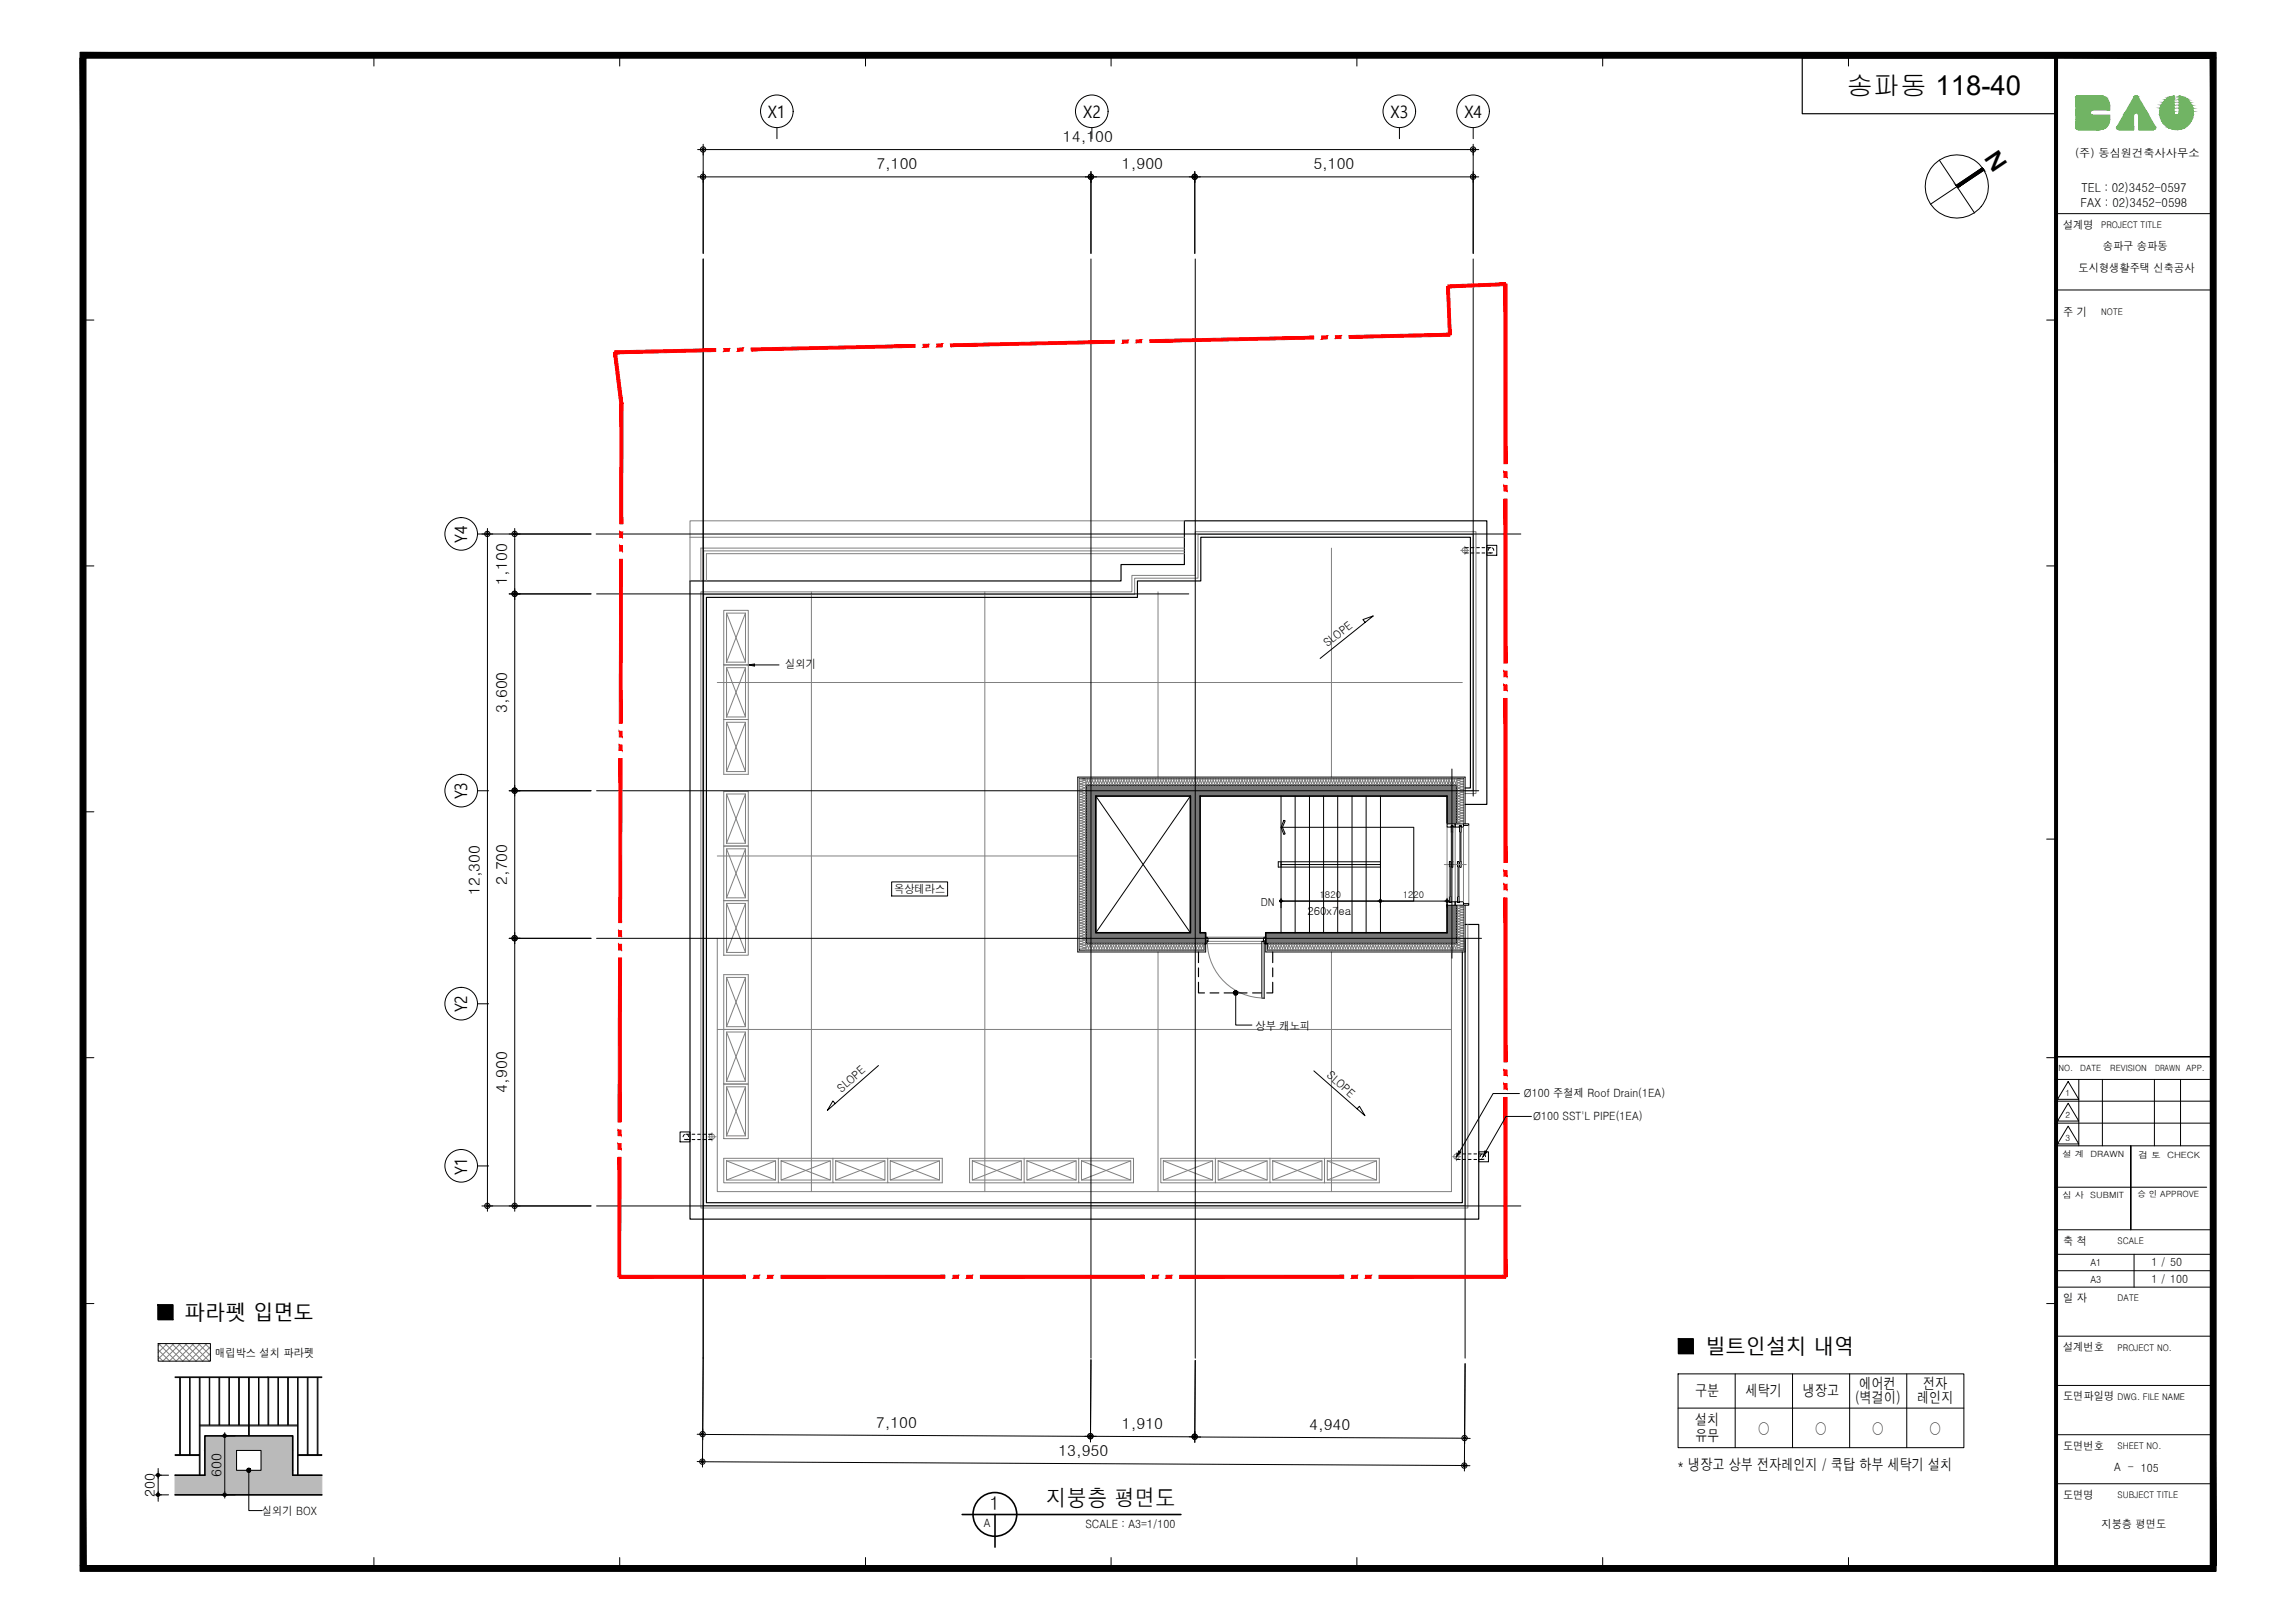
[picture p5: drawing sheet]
<svg xmlns="http://www.w3.org/2000/svg" width="420mm" height="297mm" viewBox="0 0 420 297" stroke-linecap="round" stroke-linejoin="round" font-family="sans-serif">
<defs><g id="words">
<text font-size="4.9" x="338" y="17.4">송파동 118-40</text>
<text font-size="4.4" x="363.1" y="28.9" transform="rotate(56 363.1 28.9)">N</text>
<text font-size="4.2" x="191.5" y="275.6">지붕층 평면도</text>
<g font-size="3.7">
<text x="33.9" y="241.6">파라펫 입면도</text>
<text x="312.2" y="247.8">빌트인설치 내역</text>
</g>
<text font-size="3.5" x="181.2" y="276.3">1</text>
<g font-size="3.1">
<text x="140.6" y="21.5">X1</text>
<text x="198.3" y="21.5">X2</text>
<text x="254.6" y="21.5">X3</text>
<text x="268.1" y="21.5">X4</text>
<text x="85.6" y="99.3" transform="rotate(-90 85.6 99.3)">Y4</text>
<text x="85.6" y="146.3" transform="rotate(-90 85.6 146.3)">Y3</text>
<text x="85.6" y="185.3" transform="rotate(-90 85.6 185.3)">Y2</text>
<text x="85.6" y="215" transform="rotate(-90 85.6 215)">Y1</text>
</g>
<g font-size="2.8">
<text x="194.6" y="26">14,100</text>
<text x="160.4" y="31">7,100</text>
<text x="205.4" y="31">1,900</text>
<text x="240.5" y="31">5,100</text>
<text x="92.8" y="107" transform="rotate(-90 92.8 107)">1,100</text>
<text x="92.8" y="130.5" transform="rotate(-90 92.8 130.5)">3,600</text>
<text x="92.8" y="162" transform="rotate(-90 92.8 162)">2,700</text>
<text x="87.8" y="163.8" transform="rotate(-90 87.8 163.8)">12,300</text>
<text x="92.8" y="200" transform="rotate(-90 92.8 200)">4,900</text>
<text x="310.3" y="255.5">구분</text>
<text x="319.6" y="255.5">세탁기</text>
<text x="330.1" y="255.4">냉장고</text>
<text x="339.6" y="256.7">(벽걸이)</text>
<text x="340.4" y="254.2">에어컨</text>
<text x="351" y="256.8">레인지</text>
<text x="352.1" y="254.2">전자</text>
<text x="160.4" y="261.3">7,100</text>
<text x="205.4" y="261.5">1,910</text>
<text x="239.7" y="261.7">4,940</text>
<text x="310.3" y="260.8">설치</text>
<text x="310.3" y="263.8">유무</text>
<text x="321.8" y="262.4">○</text>
<text x="332.3" y="262.4">○</text>
<text x="342.7" y="262.4">○</text>
<text x="353.2" y="262.4">○</text>
<text x="193.8" y="266.5">13,950</text>
<text x="307" y="269.1">* 냉장고 상부 전자레인지 / 쿡탑 하부 세탁기 설치</text>
</g>
<g font-size="2.5">
<text x="28.4" y="274" transform="rotate(-90 28.4 274)">200</text>
<text x="40.6" y="270.4" transform="rotate(-90 40.6 270.4)">600</text>
</g>
<g font-size="2.2">
<text x="381" y="35.1">TEL : 02)3452-0597</text>
<text x="380.9" y="37.9">FAX : 02)3452-0598</text>
</g>
<g font-size="2.1">
<text x="379.9" y="28.6">(주) 동심원건축사사무소</text>
<text x="377.7" y="41.9">설계명</text>
<text x="385" y="45.8">송파구 송파동</text>
<text x="380.5" y="49.9">도시형생활주택 신축공사</text>
<text x="377.7" y="57.9">주 기</text>
<text x="243" y="118.4" transform="rotate(-38 243 118.4)">SLOPE</text>
<text x="143.8" y="122.2">실외기</text>
<text x="163.7" y="163.5">옥상테라스</text>
<text x="229.9" y="188.5">상부 캐노피</text>
<text x="242.8" y="197" transform="rotate(41 242.8 197)">SLOPE</text>
<text x="154.1" y="200" transform="rotate(-41 154.1 200)">SLOPE</text>
<text x="279" y="200.7">Ø100 주철제 Roof Drain(1EA)</text>
<text x="280.7" y="205">Ø100 SST'L PIPE(1EA)</text>
<text x="377.7" y="227.8">축 척</text>
<text x="393.9" y="231.8">1 / 50</text>
<text x="377.7" y="238.3">일 자</text>
<text x="393.9" y="234.8">1 / 100</text>
<text x="39.4" y="248.3">매립박스 설치 파라펫</text>
<text x="377.7" y="247.3">설계번호</text>
<text x="377.7" y="256.3">도면파일명</text>
<text x="377.7" y="265.3">도면번호</text>
<text x="387.1" y="269.3">A - 105</text>
<text x="377.7" y="274.3">도면명</text>
<text x="48" y="277.2">실외기 BOX</text>
<text x="180.1" y="279.4">A</text>
<text x="198.7" y="279.7">SCALE : A3=1/100</text>
<text x="384.7" y="279.6">지붕층 평면도</text>
</g>
<g font-size="2">
<text x="230.8" y="165.8">DN</text>
<text x="239.4" y="167.5">260x7ea</text>
</g>
<g font-size="1.8">
<text x="382.7" y="231.7">A1</text>
<text x="382.7" y="234.7">A3</text>
</g>
<g font-size="1.7">
<text x="384.7" y="41.7">PROJECT TITLE</text>
<text x="384.7" y="57.7">NOTE</text>
<text x="241.6" y="164.4">1820</text>
<text x="256.8" y="164.4">1220</text>
<text x="387.7" y="227.7">SCALE</text>
<text x="387.7" y="238.2">DATE</text>
<text x="387.7" y="247.2">PROJECT NO.</text>
<text x="387.7" y="256.1">DWG. FILE NAME</text>
<text x="387.7" y="265.2">SHEET NO.</text>
<text x="387.7" y="274.2">SUBJECT TITLE</text>
</g>
<g font-size="1.6">
<text x="376.9" y="196">NO.</text>
<text x="380.8" y="196">DATE</text>
<text x="386.3" y="196">REVISION</text>
<text x="394.5" y="196">DRAWN APP.</text>
<text x="378.2" y="200.6">1</text>
<text x="378.2" y="204.7">2</text>
<text x="378.2" y="208.8">3</text>
<text x="377.6" y="211.8">설 계</text>
<text x="382.7" y="211.8">DRAWN</text>
<text x="391.5" y="211.9">검 토</text>
<text x="396.8" y="211.9">CHECK</text>
<text x="377.6" y="219.2">심 사</text>
<text x="382.7" y="219.2">SUBMIT</text>
<text x="391.3" y="219.1">승 인 APPROVE</text>
</g>
</g></defs>
<!-- layer: 251 -->
<g fill="#767676" stroke="#767676" stroke-width=".18">
<path d="M198.8 143.7l67.9 2v-2zM198.8 143.7l67.9 2h-67.9z"/>
<path d="M264.9 145.7l1.8 5v-5zM264.9 145.7l1.8 5h-1.8z"/>
<path d="M217.9 145.7l1.8 25v-25zM217.9 145.7l1.8 25h-1.8z"/>
<path d="M198.8 145.7l1.8 25v-25zM198.8 145.7l1.8 25h-1.8z"/>
<path d="M198.8 170.7l21.9 2v-2zM198.8 170.7l21.9 2h-21.9z"/>
<path d="M264.9 165.8l1.8 4.9v-4.9zM264.9 165.8l1.8 4.9h-1.8z"/>
<path d="M231.7 170.7l35 2v-2zM231.7 170.7l35 2h-35z"/>
</g>
<!-- layer: CON -->
<path d="M200.6 145.7h17.3v25h-17.3zM264.9 150.7v-5h-45.2v25h1v2h-21.9v-29h67.9v7M264.9 165.8v4.9h-33.2v2h35v-6.9M32 270h5.5v-7.2h16.1v7.2h5.3M32 273.6h26.9" fill="none" stroke="#000" stroke-width=".3"/>
<!-- layer: 0 -->
<path d="M148.5 108.3v109.8M180.3 108.3v109.8M212 108.3v33.9M243.8 100.3v41.9M131.3 124.9h136.4M131.3 156.7h66M131.3 171.7v46.4h134.4v-43.9M212 174.2v43.9M243.8 174.2v43.9M131.3 188.4h134.4" fill="none" stroke="#808080" stroke-width=".18"/>
<path d="M267.9 150.8h1v.3h-1zM267.9 150.8v-8.3h-70.3v31.4h22.8v-1.2M268.2 150.8v-8.6h-70.9v32h23.4v-1.5M267.9 165.4h1v.3h-1zM267.9 165.7v8.2h-35.9v-1.2M268.2 165.7v8.5h-36.5v-1.5" fill="none" stroke="#000" stroke-width=".18"/>
<!-- layer: CRC -->
<path d="M265.1 143.5h.1M265.1 143.4h.1" fill="none" stroke="#000" stroke-width=".18"/>
<!-- layer: DIM -->
<g fill="none" stroke="#000" stroke-width=".18">
<path d="M127.7 32.4h92M127.7 27.4h143M128.7 26.4v20M199.7 31.4v15M217.7 32.4h2M218.7 31.4v15M219.7 32.4h51M269.7 26.4v20M88.2 97.7h20M89.2 96.7v125M94.2 96.7v13M93.2 108.7h15"/>
<path d="M94.2 109.7v36M94.2 107.7v2M93.2 144.7h15M94.2 143.7v78M235 150.1l.3 .1-.5 1.2 .5 1.2-.3 .1-.5-1.3zM93.2 171.7h15M88.2 220.7h20M128.7 248.5l-.1 19M199.7 248.9l-.1 14M218.8 249l-.1 14M28.4 270h2.5M28.4 273.6h2.5"/>
<path d="M29 268.8v6M40.6 273.6h2.5M40.6 262.8h2.5M41.1 262.2v12M45.6 269.1v7.4h2.4M127.6 262.5l92.2 .5M127.6 267.5l141.5 .8M128.6 266.5v2M128.7 261.5v2M199.6 261.9v2M217.7 263h2.1M218.7 262v2"/>
<path d="M219.8 263l49.4 .3M268.1 263.2l.1-13.6-.1 18.7M268.1 267.2v2M268.1 262.2v2"/>
<circle cx="128.7" cy="27.4" r=".23"/>
<circle cx="128.7" cy="32.3" r=".23"/>
<circle cx="128.7" cy="32.3" r=".49"/>
<circle cx="128.7" cy="27.4" r=".49"/>
<circle cx="199.7" cy="32.3" r=".49"/>
<circle cx="199.7" cy="32.3" r=".23"/>
<circle cx="218.7" cy="32.3" r=".49"/>
<circle cx="218.7" cy="32.3" r=".23"/>
<circle cx="269.7" cy="27.4" r=".49"/>
<circle cx="269.7" cy="32.3" r=".49"/>
<circle cx="269.7" cy="27.4" r=".23"/>
<circle cx="269.7" cy="32.3" r=".23"/>
<circle cx="89.2" cy="97.7" r=".49"/>
<circle cx="89.2" cy="97.7" r=".23"/>
<circle cx="94.2" cy="97.7" r=".49"/>
<circle cx="94.2" cy="97.7" r=".23"/>
<circle cx="94.2" cy="108.7" r=".23"/>
<circle cx="94.2" cy="108.7" r=".49"/>
<circle cx="94.2" cy="144.7" r=".23"/>
<circle cx="94.2" cy="144.7" r=".49"/>
<circle cx="94.2" cy="171.7" r=".23"/>
<circle cx="94.2" cy="171.7" r=".49"/>
<circle cx="89.2" cy="220.7" r=".23"/>
<circle cx="89.2" cy="220.7" r=".49"/>
<circle cx="94.2" cy="220.7" r=".23"/>
<circle cx="94.2" cy="220.7" r=".49"/>
<circle cx="28.9" cy="270" r=".15"/>
<circle cx="28.9" cy="270" r=".32"/>
<circle cx="28.9" cy="273.6" r=".15"/>
<circle cx="28.9" cy="273.6" r=".32"/>
<circle cx="41.1" cy="262.8" r=".15"/>
<circle cx="41.1" cy="262.8" r=".32"/>
<circle cx="41.1" cy="273.6" r=".15"/>
<circle cx="41.1" cy="273.6" r=".32"/>
<circle cx="128.6" cy="267.5" r=".23"/>
<circle cx="128.6" cy="267.5" r=".49"/>
<circle cx="128.6" cy="262.5" r=".23"/>
<circle cx="128.6" cy="262.5" r=".49"/>
<circle cx="199.6" cy="262.9" r=".49"/>
<circle cx="199.6" cy="262.9" r=".23"/>
<circle cx="218.7" cy="262.9" r=".49"/>
<circle cx="218.7" cy="262.9" r=".23"/>
<circle cx="268.1" cy="268.2" r=".49"/>
<circle cx="268.1" cy="268.2" r=".23"/>
<circle cx="268.1" cy="263.2" r=".49"/>
<circle cx="268.1" cy="263.2" r=".23"/>
</g>
<!-- layer: 0 -->
<g fill="none" stroke="#000" stroke-width=".18">
<path d="M355 29.3l6.5 9.7M362.9 30.7l-4.8 3.2M363.1 30.9l-9.7 6.5M363.2 31.1l-4.8 3.3M249.9 113.9l-.4-.5 1.9-.7-9.7 7.8M234.5 151.4h24.3M258.8 151.5v13.4h-24.2M234.8 164.9h.2M252.2 164.9h.3M253 164.9h.2M264.4 164.9h.3M160.8 195l-9.3 8.2 1-1.7 .4 .5"/>
<path d="M226.2 181.5v6.1h3M240.5 196l9.4 8.2-1-1.7-.4 .4M307.2 251.4h52.3v13.6h-52.3zM307.2 257.7h52.3M317.7 251.4v13.6M328.2 251.4v13.6M338.6 251.4v13.6M349.1 251.4v13.6"/>
<circle cx="358.2" cy="34.1" r="5.8"/>
<circle cx="234.5" cy="164.9" r=".11"/>
<circle cx="234.5" cy="164.9" r=".23"/>
<circle cx="234.5" cy="164.9" r=".19"/>
<circle cx="252.7" cy="164.9" r=".23"/>
<circle cx="252.7" cy="164.9" r=".11"/>
<circle cx="264.9" cy="164.9" r=".23"/>
<circle cx="264.9" cy="164.9" r=".11"/>
</g>
<!-- layer: STEP2 -->
<path d="M234.5 145.7v25M234.5 158.2h18.2M237.1 145.7v25M239.7 145.7v25M242.3 145.7v25M244.9 145.7v25M247.5 145.7v25M250.1 145.7v25M252.7 157.7h-18.7v1h18.7M252.7 145.7v25" fill="none" stroke="#000" stroke-width=".18"/>
<!-- layer: 0 -->
<path d="M268.2 147.2h4v-51.9h-55.4v8h-11.6v3h-78.9v116.8h144.4v-53.9h-2.5M268.2 144.2h1v-45.9h-49.4v8h-11.6v3h-78.9v110.8h138.4v-45.9" fill="none" stroke="#000" stroke-width=".21"/>
<!-- layer: A_FIN -->
<path d="M126.3 98.3h90.5M126.3 98.3v8M216.8 95.3h-90.5v3M216.8 101.3h-87.5v5M216.8 100.8h-88v5.5M216.8 100.3h-88.5v6M268.2 144.7h1.5v-46.9h-50.4v8h-11.6v3h-78.9v111.8h139.4v-48.4M268.2 145.2h2v-47.9h-51.4v8h-11.6v3h-78.9v112.8h140.4v-51.9" fill="none" stroke="#808080" stroke-width=".18"/>
<!-- layer: DOOR -->
<path d="M221 171.5h10.4M221 172.7a10.4 10.4 0 0 0 10.4 10M231 172.3h-10v.4h10" fill="none" stroke="#808080" stroke-width=".18"/>
<path d="M220.7 171.5h.3l.1 .3v.5l-.1-.1v.5h-.3zM231 172.3h.4v10.4h-.4zM231.3 172.3h.1M231.4 171.5h.3v1.2h-.3v-.5l-.1 .1z" fill="none" stroke="#000" stroke-width=".18"/>
<!-- layer:   -->
<path d="M163.2 161.4h10.3v2.6h-10.3z" fill="none" stroke="#000" stroke-width=".18"/>
<!-- layer: DO -->
<g fill="none" stroke="#808080" stroke-width=".18">
<path d="M264.4 158.2h4M264.9 151.4v13.6M265.3 158.7v5.4M265.6 158.7v5.4M265.7 152.3v5.4M266 152.3v5.4M266.4 151.4v13.6M266.8 158.7v5.4M267.1 158.7v5.4M267.2 152.3v5.4M267.5 152.3v5.4M267.9 151.4v13.6"/>
<path d="M268.9 151.1v14.3"/>
</g>
<g fill="none" stroke="#000" stroke-width=".18">
<path d="M264.9 150.8h1.5v.6h-.4v-.3h-.3v.3h-.8zM265.3 157.7h.3v1h-.3zM265.4 158.7v5.4M265.6 158.7v5.4M265.7 157.7h.3v1h-.3zM265.7 151.3h.3v1h-.3zM265.8 152.3v5.4M265.9 152.3v5.4M266.4 150.8h1.5v.6h-.4v-.3h-.3v.3h-.8zM266.8 157.7h.3v1h-.3zM266.9 158.7v5.4M267.1 158.7v5.4"/>
<path d="M267.2 157.7h.3v1h-.3zM267.2 151.3h.3v1h-.3zM267.3 152.3v5.4M267.4 152.3v5.4M264.9 165h.4v.2l1.1-.2v.7h-1.5zM265.3 164.1h.3v1h-.3zM266.4 165h.4v.2l1.1-.2v.7h-1.5zM266.8 164.1h.3v1h-.3z"/>
</g>
<!-- layer: COL -->
<g fill="none" stroke="#000" stroke-width=".3">
<path d="M264.9 165.8h.1M176.1 277.2h40.1M182.2 277.2v6"/>
<circle cx="182.1" cy="277.2" r="4"/>
</g>
<!-- layer: LEADER -->
<path d="M137 121.7l1.1-.2v.4zM267.1 210.6l.3 .2-.7 .9zM271.9 210.6l.3 .2-.7 .9z" fill="#000" stroke="#000" stroke-width=".18"/>
<path d="M138.1 121.7h4.5M278.2 200.1h-4.9l-6 10.6M280.4 204.3h-4.7l-3.7 6.4" fill="none" stroke="#000" stroke-width=".18"/>
<g fill="none" stroke="#808080" stroke-width=".18">
<path d="M268.2 100v1.5M267.4 100.7h1.5M129.6 208.1h1.5M130.3 207.3v1.5M265.9 211.7h1.5M266.7 211v1.5"/>
<circle cx="268.2" cy="100.7" r=".49"/>
<circle cx="130.3" cy="208" r=".49"/>
<circle cx="266.6" cy="211.7" r=".49"/>
</g>
<!-- layer: ST -->
<g fill="none" stroke="#000" stroke-width=".18">
<path d="M272.2 99.8h1.8v1.8h-1.8zM268.2 101.2h.6M268.2 100.2h.6M269.3 101.2h.5M269.3 100.2h.5M270.3 101.2h.5M270.3 100.2h.5M271.3 101.2h.5M271.3 100.2h.5M272.3 101.2h.7M272.3 100.2h.7M272.7 100.3l-.2 .4"/>
<path d="M272.7 101.2h.5M273.2 100.3l.3 .4M124.5 207.2h1.8v1.8h-1.8zM125.3 207.6l-.2 .5M125.6 208.6h.6M125.6 207.6h.6M125.8 207.6l.3 .5M125.8 208.5h-.5M126.7 208.6h.5M126.7 207.6h.5M127.7 208.6h.5M127.7 207.6h.5"/>
<path d="M128.7 208.6h.5M128.7 207.6h.5M129.7 208.6h.6M129.7 207.6h.6M266.7 212.2h.6M266.7 211.2h.6M267.8 212.2h.5M267.8 211.2h.5M268.8 212.2h.5M268.8 211.2h.5M269.8 212.2h.5M269.8 211.2h.5"/>
<path d="M270.7 210.8h1.8v1.8h-1.8zM270.8 212.2h.7M270.8 211.2h.7M271.2 211.3l-.2 .4M271.2 212.1l.5 .1M271.7 211.3l.2 .4"/>
</g>
<!-- layer: ARCH -->
<g fill="none" stroke="#808080" stroke-width=".18">
<path d="M132.5 111.7h4.5v10h-4.5zM133 112.2h3.5v9h-3.5zM133 112.2l3.5 9M136.5 112.2l-3.5 9M132.5 121.7h4.5v10h-4.5zM132.5 131.7h4.5v10h-4.5zM133 122.2h3.5v9h-3.5zM133 132.2h3.5v9h-3.5zM133 122.2l3.5 9M133 132.2l3.5 9M136.5 122.2l-3.5 9M136.5 132.2l-3.5 9"/>
<path d="M132.5 144.9h4.5v9.9h-4.5zM132.5 154.8h4.5v10h-4.5zM133 145.3h3.5v9h-3.5zM133 155.3h3.5v9h-3.5zM133 145.3l3.5 9M133 155.3l3.5 9M136.5 145.3l-3.5 9M136.5 155.3l-3.5 9M132.5 164.8h4.5v10h-4.5zM132.5 178.4h4.5v10h-4.5zM133 165.3h3.5v9h-3.5zM133 178.9h3.5v9h-3.5z"/>
<path d="M133 165.3l3.5 9M133 178.9l3.5 9M136.5 165.3l-3.5 9M136.5 178.9l-3.5 9M132.5 188.4h4.5v10h-4.5zM132.5 198.4h4.5v10h-4.5zM133 188.9h3.5v9h-3.5zM133 198.9h3.5v9h-3.5zM133 188.9l3.5 9M133 198.9l3.5 9M136.5 188.9l-3.5 9M136.5 198.9l-3.5 9"/>
<path d="M133 212.5h9v3.5h-9zM133 212.5l9 3.5M142 212.5l-9 3.5M142.5 212v4.5h10M143 212.5h9v3.5h-9zM143 212.5l9 3.5M152 212.5l-9 3.5M152.5 212v4.5h10M153 212.5h9v3.5h-9zM153 212.5l9 3.5M162 212.5l-9 3.5M162.5 212v4.5h10v-4.5h-40v4.5h10"/>
<path d="M163 212.5h9v3.5h-9zM163 212.5l9 3.5M172 212.5l-9 3.5M178 212.5h9v3.5h-9zM178 212.5l9 3.5M187 212.5l-9 3.5M187.5 212v4.5h10M188 212.5h9v3.5h-9zM188 212.5l9 3.5M197 212.5l-9 3.5M197.5 212v4.5h10v-4.5h-30v4.5h10M198 212.5h9v3.5h-9z"/>
<path d="M198 212.5l9 3.5M207 212.5l-9 3.5M213 212.5h9v3.5h-9zM213 212.5l9 3.5M222 212.5l-9 3.5M222.5 212v4.5h10M222.5 216.5h-10v-4.5h40v4.5h-10M223 212.5h9v3.5h-9zM223 212.5l9 3.5M232 212.5l-9 3.5M232.5 212v4.5h10M233 212.5h9v3.5h-9z"/>
<path d="M233 212.5l9 3.5M242 212.5l-9 3.5M242.5 212v4.5M243 212.5h9v3.5h-9zM243 212.5l9 3.5M252 212.5l-9 3.5"/>
</g>
<!-- layer: INS -->
<path d="M266.7 143.7l-.2-.2 .2-.8-.2-.2-.2 .2 .2 .7-.2 .3-.3-.2 .2-.7-.2-.3-.2 .2 .2 .8-.2 .2-.2-.2 .2-.7-.2-.3-.3 .2 .2 .7-.2 .3-.2-.2 .2-.8-.3-.2-.2 .2 .2 .7-.2 .3-.2-.2 .2-.7-.2-.3-.2 .2 .1 .8-.2 .2-.2-.2 .2-.7-.2-.3-.2 .2 .2 .7-.2 .3-.2-.2 .1-.8-.2-.2-.2 .2 .2 .7-.2 .3-.3-.2 .3-.7-.3-.3-.2 .2 .2 .8-.2 .2-.2-.2 .2-.8-.3-.2-.2 .2 .2 .7-.2 .3-.2-.2 .2-.8-.2-.2-.2 .2 .2 .8-.3 .2-.2-.2 .2-.7-.2-.3-.2 .2 .2 .8-.2 .2-.3-.2 .3-.8-.3-.2-.2 .2 .2 .7-.2 .3-.2-.2 .1-.8-.2-.2-.2 .2 .2 .8-.2 .2-.2-.2 .2-.7-.2-.3-.2 .2 .1 .8-.2 .2-.2-.2 .2-.8-.2-.2-.3 .2 .3 .7-.3 .3-.2-.2 .2-.8-.2-.2-.2 .2 .2 .8-.3 .2-.2-.2 .2-.7-.2-.3-.2 .2 .2 .8-.2 .2-.2-.2 .2-.8-.3-.2-.2 .2 .2 .7-.2 .3-.2-.2 .2-.8-.2-.2-.3 .2 .3 .8-.3 .2-.2-.2 .2-.7-.2-.3-.2 .2 .1 .8-.2 .2-.2-.2 .2-.8-.2-.2-.2 .2 .2 .7-.2 .3-.2-.2 .1-.8-.2-.2-.2 .2 .2 .8-.2 .2-.3-.2 .3-.7-.3-.3-.2 .2 .2 .8-.2 .2-.2-.2 .2-.8-.3-.2-.2 .2 .2 .7-.2 .3-.2-.2 .2-.8-.2-.2-.2 .2 .2 .8-.3 .2-.2-.2 .2-.7-.2-.3-.2 .2 .2 .8-.2 .2-.3-.2 .3-.8-.3-.2-.2 .2 .2 .7-.2 .3-.2-.2 .1-.8-.2-.2-.2 .2 .2 .8-.2 .2-.2-.2 .2-.7-.2-.3-.2 .2 .1 .8-.2 .2-.2-.2 .2-.8-.2-.2-.3 .2 .3 .7-.3 .3-.2-.2 .2-.8-.2-.2-.2 .2 .2 .8-.3 .2-.2-.2 .2-.7-.2-.3-.2 .2 .2 .8-.2 .2-.2-.2 .1-.8-.2-.2-.2 .2 .2 .7-.2 .3-.2-.2 .2-.8-.2-.2-.3 .2 .2 .8-.2 .2-.2-.2 .2-.7-.2-.3-.2 .2 .1 .8-.2 .2-.2-.2 .2-.8-.2-.2-.2 .2 .2 .7-.2 .3-.2-.2 .1-.8-.2-.2-.2 .2 .2 .8-.2 .2-.2-.2 .2-.7-.2-.3-.3 .2 .2 .8-.2 .2-.2-.2 .2-.8-.3-.2-.2 .2 .2 .7-.2 .3-.2-.2 .2-.8-.2-.2-.2 .2 .1 .8-.2 .2-.2-.2 .2-.7-.2-.3-.2 .2 .2 .8-.2 .2-.3-.2 .2-.8-.2-.2-.2 .2 .2 .7-.2 .3-.2-.2 .1-.8-.2-.2-.2 .2 .2 .8-.2 .2-.2-.2 .2-.7-.2-.3-.2 .2 .1 .8-.2 .2-.2-.2 .2-.8-.2-.2-.2 .2 .2 .7-.2 .3-.3-.2 .2-.8-.2-.2-.2 .2 .2 .8-.3 .2-.2-.2 .2-.7-.2-.3-.2 .2 .2 .8-.2 .2-.2-.2 .1-.8-.2-.2-.2 .2 .2 .7-.2 .3-.2-.2 .2-.8-.2-.2-.3 .2 .2 .8-.2 .2-.2-.2 .2-.7-.2-.3-.2 .2 .2 .8-.3 .2-.2-.2 .2-.8-.2-.2-.2 .2 .2 .7-.2 .3-.2-.2 .1-.8-.2-.2-.2 .2 .2 .8-.2 .2-.2-.2 .2-.7-.2-.3-.3 .2 .2 .8-.2 .2-.2-.2 .2-.8-.3-.2-.2 .2 .2 .7-.2 .3-.2-.2 .2-.8-.2-.2-.2 .2 .1 .8-.2 .2-.2-.2 .2-.7-.2-.3-.2 .2 .2 .7-.2 .3-.3-.2 .2-.8-.2-.2-.2 .2 .2 .7-.2 .3-.3-.2 .3-.7-.3-.3-.2 .2 .2 .8-.2 .2-.2-.2 .2-.7-.2-.3-.3 .2 .2 .7-.2 .3-.2-.2 .2-.8-.2-.2-.2 .2 .2 .7-.2 .3-.3-.2 .2-.7-.2-.3-.2 .2 .2 .8-.3 .2-.2-.2 .2-.7-.2-.3-.2 .2 .2 .7-.2 .3-.2-.2 .1-.8-.2-.2-.2 .2 .2 .7-.2 .3-.2-.2 .2-.7-.2-.3-.2 .2 .1 .8-.2 .2-.2-.2 .2-.7-.2-.3-.3 .2 .3 .7-.3 .3-.2-.2 .2-.8-.2-.2-.2 .2 .2 .7-.2 .3-.3-.2 .2-.7-.2-.3-.2 .2 .2 .8-.2 .2-.2-.2 .2-.7-.2-.3-.3 .2 .2 .7-.2 .3-.2-.2 .2-.8-.3-.2-.2 .2 .2 .7-.2 .3-.2-.2 .2-.7-.2-.3-.2 .2 .1 .8-.2 .2-.2-.2 .2-.7-.2-.3-.2 .2 .2 .7-.2 .3-.2-.2 .1-.8-.2-.2-.2 .2 .2 .7-.2 .3-.3-.2 .3-.7-.3-.3-.2 .2 .2 .8-.2 .2-.2-.2 .2-.7-.2-.3-.3 .2 .2 .7-.2 .3-.2-.2 .2-.8-.2-.2-.2 .2 .2 .7-.2 .3-.3-.2 .2-.7-.2-.3-.2 .2 .2 .8-.2 .2-.3-.2 .3-.8-.3-.2-.2 .2 .2 .7-.2 .3-.2-.2 .1-.8-.2-.2-.2 .2 .2 .8-.2 .2-.2-.2 .2-.7-.2-.3-.2 .2 .1 .8-.2 .2-.2-.2 .2-.8-.2-.2-.3 .2 .3 .7-.3 .3-.2-.2 .2-.8-.2-.2-.2 .2 .2 .8-.3 .2-.2-.2 .2-.7-.2-.3-.2 .2 .2 .8-.2 .2-.2-.2 .2-.8-.3-.2-.2 .2 .2 .7-.2 .3-.2-.2 .2-.8-.2-.2-.3 .2 .3 .8-.3 .2-.2-.2 .2-.7-.2-.3-.2 .2 .1 .8-.2 .2-.2-.2 .2-.8-.2-.2-.2 .2 .2 .7-.2 .3-.2-.2 .1-.8-.2-.2-.2 .2 .2 .8-.2 .2-.3-.2 .3-.7-.3-.3-.2 .2 .2 .8-.2 .2-.2-.2 .2-.8-.3-.2-.2 .2 .2 .7-.2 .3-.2-.2 .2-.8-.2-.2-.2 .2 .2 .8-.3 .2-.2-.2 .2-.7-.2-.3-.2 .2 .2 .8-.2 .2-.3-.2 .3-.8-.3-.2-.2 .2 .2 .7-.2 .3-.2-.2 .1-.8-.2-.2-.2 .2 .2 .8-.2 .2-.2-.2 .2-.7-.2-.3-.2 .2 .1 .8-.2 .2-.2-.2 .2-.8-.2-.2-.3 .2 .3 .7-.3 .3-.2-.2 .2-.8-.2-.2-.2 .2 .2 .8-.3 .2-.2-.2 .2-.7-.2-.3-.2 .2 .2 .8-.2 .2-.2-.2 .1-.8-.2-.2-.2 .2 .2 .7-.2 .3-.2-.2 .2-.8-.2-.2-.3 .2 .2 .8-.2 .2-.2-.2 .2-.7-.2-.3-.2 .2 .1 .8-.2 .2-.2-.2 .2-.8-.2-.2-.2 .2 .2 .7-.2 .3-.2-.2 .1-.8-.2-.2-.2 .2 .2 .8-.2 .2-.2-.2 .2-.7-.2-.3-.3 .2 .2 .8-.2 .2-.2-.2 .2-.8-.3-.2-.2 .2 .2 .7-.2 .3-.2-.2 .2-.8-.2-.2-.2 .2 .1 .8-.2 .2-.2-.2 .2-.7-.2-.3-.2 .2 .2 .8-.2 .2-.3-.2 .2-.8-.2-.2-.2 .2 .2 .7-.2 .3-.2-.2 .1-.8-.2-.2-.2 .2 .2 .8-.2 .2-.2-.2 .2-.7-.2-.3-.2 .2 .1 .8-.2 .2-.2-.2 .2-.8-.2-.2-.2 .2 .2 .7-.2 .3-.3-.2 .2-.8-.2-.2-.2 .2 .2 .8-.3 .2-.2-.2 .2-.7-.2-.3-.2 .2 .2 .8-.2 .2-.2-.2 .1-.8-.2-.2-.2 .2 .2 .7-.2 .3-.2-.2 .2-.8-.2-.2-.3 .2 .2 .8-.2 .2-.2-.2 .2-.7-.2-.3-.2 .2 .2 .8-.3 .2-.2-.2 .2-.8-.2-.2-.2 .2 .2 .7-.2 .3-.2-.2 .1-.8-.2-.2-.2 .2 .2 .8-.2 .2-.2-.2 .2-.7-.2-.3-.3 .2 .2 .8-.2 .2-.2-.2 .2-.8-.3-.2-.2 .2 .2 .7-.2 .3-.2-.2 .2-.8-.2-.2-.2 .2 .1 .8-.2 .2-.2-.2 .2-.7-.2-.3-.2 .2 .2 .8-.2 .2-.3-.2 .2-.8-.2-.2-.2 .2 .2 .7-.2 .3-.3-.2 .3-.7-.3-.3-.2 .2 .2 .8-.2 .2-.2-.2 .2-.7-.2-.3-.3 .2 .2 .7-.2 .3-.2-.2 .2-.8-.2-.2-.2 .2 .2 .7-.2 .3-.3-.2 .2-.7-.2-.3-.2 .2 .2 .8-.3 .2-.2-.2 .2-.7-.2-.3-.2 .2 .2 .7-.2 .3-.2-.2 .1-.8-.2-.2-.2 .2 .2 .7-.2 .3-.2-.2 .2-.7-.2-.3-.2 .2 .1 .8-.2 .2-.2-.2 .2-.7-.2-.3-.3 .2 .3 .7-.3 .3-.2-.2 .2-.8-.2-.2-.2 .2 .2 .7-.2 .3-.3-.2 .2-.7-.2-.3-.2 .2 .2 .8-.2 .2-.2-.2 .2-.7-.2-.3-.3 .2 .2 .7-.2 .3-.2-.2 .2-.8-.3-.2-.2 .2 .2 .7-.2 .3-.2-.2 .2-.7-.2-.3-.2 .2 .1 .8-.2 .2-.2-.2 .2-.7-.2-.3-.2 .2 .2 .7-.2 .3-.2-.2 .1-.8-.2-.2-.2 .2 .2 .7-.2 .3-.3-.2 .3-.7-.1-.2-.4 .1 .2 .8-.2 .2-.2-.2 .2-.7-.1-.2h-.3l-.1 .1 .2 .7-.2 .3-.2-.2 .2-.7-.1-.2-.3 .1 .2 .7-.2 .3-.3-.2 .2-.8-.3-.1-.1 .2 .2 .7-.2 .2-.3-.2 .3-.7-.1-.2-.5 .1-.7-.2-.2 .2 .2 .3 .7-.2 .3 .2-.1 .2-.9-.2-.1 .4 .2 .1 .8-.3 .1 .3-.1 .2-.9-.2-.1 .3 .2 .1 .8-.2 .1 .3-.1 .2-.9-.2h-.1v.3l.2 .1 .8-.2 .1 .2-.1 .2-.9-.1-.1 .3 .2 .1 .8-.2 .1 .2-.1 .2-.9-.2-.1 .4 .2 .1 .8-.2 .1 .2-.1 .2-.9-.2-.2 .3 .2 .2 .9-.2 .1 .2-.1 .2-.9-.2-.2 .2 .2 .2 .9-.2 .1 .3-.1 .2-.8-.2-.3 .2 .2 .2 .9-.2 .1 .2-.1 .3-.9-.3-.2 .3 .2 .2 .9-.2 .1 .2-.1 .2-.9-.2-.2 .3 .2 .2 .9-.2 .1 .2-.1 .2-.8-.2-.3 .2 .2 .2 .9-.1 .1 .2-.1 .2-.9-.2-.2 .2 .2 .2 .9-.2 .1 .2-.1 .3-.9-.2-.2 .2 .2 .2 .9-.2 .1 .3-.1 .2-.8-.2-.3 .2 .2 .2 .9-.2 .1 .2-.1 .2-.9-.2-.2 .3 .2 .2 .9-.2 .1 .2-.1 .2-.9-.2-.2 .2 .2 .3 .9-.3 .1 .3-.1 .2-.8-.2-.3 .2 .2 .2 .9-.2 .1 .3-.1 .2-.9-.2-.2 .2 .2 .2 .9-.2 .1 .2-.1 .2-.9-.1-.2 .2 .2 .2 .9-.2 .1 .2-.1 .2-.8-.2-.3 .2 .2 .3 .9-.2 .1 .2-.1 .2-.9-.2-.2 .3 .2 .2 .9-.2 .1 .2-.1 .2-.9-.2-.2 .2 .2 .2 .9-.2 .1 .3-.1 .2-.8-.2-.3 .2 .2 .2 .9-.2 .1 .2-.1 .2-.9-.2-.2 .3 .2 .2 .9-.2 .1 .2-.1 .2-.9-.2-.2 .3 .2 .2 .9-.2 .1 .2-.1 .2-.8-.2-.3 .2 .2 .2 .9-.1 .1 .2-.1 .2-.9-.2-.2 .2 .2 .2 .9-.2 .1 .2-.1 .3-.9-.2-.2 .2 .2 .2 .9-.2 .1 .2-.1 .3-.8-.3-.3 .3 .2 .2 .9-.2 .1 .2-.1 .2-.9-.1-.2 .2 .2 .2 .9-.2 .1 .2-.1 .2-.9-.2-.2 .2 .2 .2 .9-.1 .1 .2-.1 .2-.8-.2-.3 .2 .2 .2 .9-.2 .1 .3-.1 .2-.9-.2-.2 .2 .2 .2 .9-.2 .1 .2-.1 .2-.9-.1-.2 .2 .2 .2 .9-.2 .1 .2-.1 .2-.8-.2-.3 .2 .2 .3 .9-.2 .1 .2-.1 .2-.9-.2-.2 .2 .2 .3 .9-.3 .1 .3-.1 .2-.9-.2-.2 .2 .2 .2 .9-.1 .1 .2-.1 .2-.8-.2-.3 .2 .2 .2 .9-.2 .1 .2-.1 .2-.9-.1-.2 .2 .2 .2 .9-.2 .1 .2-.1 .2-.9-.2-.2 .3 .2 .2 .9-.2 .1 .2-.1 .2-.8-.2-.3 .2 .2 .2 .9-.1 .1 .2-.1 .2-.9-.2-.2 .2 .2 .2 .9-.2 .1 .2-.1 .3-.9-.2-.2 .2 .2 .2 .9-.2 .1 .2-.1 .3-.8-.3-.3 .3 .2 .2 .9-.2 .1 .2-.1 .2-.9-.1-.2 .2 .2 .2 .9-.2 .1 .2-.1 .2-.9-.2-.2 .2 .2 .2 .9-.1 .1 .2-.1 .2-.8-.2-.3 .2 .2 .2 .9-.2 .1 .3-.1 .2-.9-.2-.2 .2 .2 .2 .9-.2 .1 .2-.1 .2-.9-.1-.2 .2 .2 .2 .9-.2 .1 .2-.1 .2-.8-.2-.3 .2 .2 .2 .9-.1 .1 .2-.1 .2-.9-.2-.2 .2 .2 .3 .9-.3 .1 .3-.1 .2-.9-.2-.2 .2 .2 .2 .9-.1 .1 .2-.1 .2-.8-.2-.3 .2 .2 .2 .9-.2 .1 .2-.1 .2-.9-.1-.2 .2 .2 .2 .9-.2 .1 .2-.1 .2-.9-.2-.2 .2 .2 .3 .9-.2 .1 .2-.1 .2-.8-.2-.3 .2 .2 .2 .9-.1 .1 .2-.1 .2-.9-.2-.2 .2 .2 .2 .9-.2 .1 .2-.1 .2-.9-.1-.2 .2 .2 .2 .9-.2 .1 .2-.1 .3-.8-.3-.3 .3 .2 .2 .7-.2 .3 .2-.1 .2-.9-.1-.2 .2 .2 .2 .9-.2 .1 .2-.1 .2-.8-.2-.3 .2 .2 .2 .9-.1 .1 .2-.1 .2-.8-.2-.3 .2 .2 .2 .7-.2 .3 .2-.1 .3-.9-.2-.2 .2 .2 .2 .9-.2 .1 .2-.1 .3-.8-.2-.3 .2 .2 .2 .9-.2 .1 .2-.1 .2M266.7 142.6l.2 .2 .9-.2 .1 .2-.1 .2-.8-.2-.3 .2 .2 .2 .9-.1 .1 .2-.1 .2-.8-.2-.3 .2 .2 .2 .7-.2 .3 .2-.1 .3-.9-.2-.2 .2 .2 .2 .9-.2 .1 .2-.1 .3-.8-.2-.3 .2 .2 .2 .9-.2 .1 .2-.1 .2-.8-.2-.3 .2 .2 .3 .7-.2 .3 .2-.1 .2-.9-.2-.2 .2 .2 .3 .9-.3 .1 .3-.1 .2-.8-.2-.3 .2 .2 .2 .9-.1 .1 .2-.1 .2-.8-.2-.3 .2 .2 .2 .7-.2 .3 .2-.1 .2-.9-.1-.2 .2 .2 .2 .9-.2 .1 .2-.1 .2-.8-.2-.3 .2 .2 .3 .7-.2 .3 .1-.1 .3-.8-.2-.3 .2 .2 .3 .7-.2h.3l-.1 .4-.9-.2-.2 .2 .2 .2 .7-.2 .3 .1v.3l-.1 .1-.8-.2-.3 .2 .2 .2 .7-.2 .3 .1-.1 .4-.8-.3-.3 .3 .2 .2 .7-.2 .3 .1-.1 .3-.9-.2-.2 .3 .2 .2 .7-.2h.3v.3l-.1 .1-.8-.2-.3 .2 .2 .2 .9-.1 .1 .3-.3 .1-.7-.2-.2 .2M198.8 172.7l.3 .2-.3 .9 .3 .1 .2-.1-.2-.9 .2-.2 .2 .2-.2 .9 .3 .1 .2-.1-.2-.8 .2-.3 .2 .2-.2 .9 .2 .1 .2-.1-.2-.9 .3-.2 .2 .2-.2 .9 .2 .1 .2-.1-.2-.9 .2-.2 .3 .2-.3 .9 .3 .1 .2-.1-.2-.8 .2-.3 .2 .2-.1 .9 .2 .1 .2-.1-.2-.9 .2-.2 .2 .2-.2 .9 .2 .1 .2-.1-.1-.9 .2-.2 .2 .2-.2 .9 .2 .1 .2-.1-.2-.8 .2-.3 .3 .2-.2 .9 .2 .1 .2-.1-.2-.9 .3-.2 .2 .2-.2 .9 .2 .1 .2-.1-.2-.9 .2-.2 .2 .2-.2 .9 .3 .1 .2-.1-.2-.8 .2-.3 .2 .2-.2 .9 .2 .1 .3-.1-.3-.9 .3-.2 .2 .2-.2 .9 .2 .1 .2-.1-.1-.9 .2-.2 .2 .2-.2 .9 .2 .1 .2-.1-.2-.8 .2-.3 .2 .2-.1 .9 .2 .1 .2-.1-.2-.9 .2-.2 .2 .2-.2 .9 .2 .1 .3-.1-.2-.9 .2-.2 .2 .2-.2 .9 .3 .1 .2-.1-.2-.8 .2-.3 .2 .2-.2 .9 .2 .1 .2-.1-.2-.9 .3-.2 .2 .2-.2 .9 .2 .1 .2-.1-.2-.9 .2-.2 .3 .2-.3 .9 .3 .1 .2-.1-.2-.8 .2-.3 .2 .2-.2 .9 .3 .1 .2-.1-.2-.9 .2-.2 .2 .2-.2 .9 .2 .1 .2-.1-.1-.9 .2-.2 .2 .2-.2 .9 .2 .1 .2-.1-.2-.8 .2-.3 .3 .2-.2 .9 .2 .1 .2-.1-.2-.9 .3-.2 .2 .2-.2 .9 .2 .1 .2-.1-.2-.9 .2-.2 .2 .2-.1 .9 .2 .1 .2-.1-.2-.8 .2-.3 .2 .2-.2 .9 .2 .1 .3-.1-.2-.9 .2-.2 .2 .2-.2 .9 .2 .1 .2-.1-.2-.9 .3-.2 .2 .2-.2 .9 .2 .1 .2-.1-.2-.8 .2-.3 .2 .2-.1 .9 .2 .1 .2-.1-.2-.9 .2-.2 .2 .2-.2 .9 .2 .1 .3-.1-.2-.9 .2-.2 .2 .2-.2 .9 .3 .1 .2-.1-.2-.8 .2-.3 .2 .2-.2 .9 .2 .1 .2-.1-.1-.9 .2-.2 .2 .2-.2 .9 .2 .1 .2-.1-.2-.9 .2-.2 .2 .2-.1 .9 .2 .1 .2-.1-.2-.8 .2-.3 .2 .2-.2 .9 .3 .1 .2-.1-.2-.9 .2-.2 .2 .2-.2 .9 .2 .1 .2-.1-.1-.9 .2-.2 .2 .2-.2 .9 .2 .1 .2-.1-.2-.8 .1-.3 .4 .2-.2 .9 .2 .1 .2-.1-.2-.8 .1-.3 .4 .2-.2 .7v.2l.2 .1 .2-.1-.2-.8 .1-.3 .3 .2-.1 .9 .2 .1 .2-.1-.2-.8 .1-.3 .3 .2-.2 .9 .2 .1 .2-.1-.1-.8 .1-.3 .3 .2-.2 .7v.2l.2 .1 .2-.1-.2-.8 .1-.3 .4 .2-.2 .9 .2 .1 .2-.1-.2-.9 .2-.2h.2l-.1 1.1 .2 .1 .2-.1-.2-.9 .2-.2M232 173.8h.4l-.2-.9 .2-.2 .2 .2-.2 .7 .1 .2h.3l-.1-.9 .2-.2 .2 .2-.2 .7 .1 .2h.3l-.2-.8 .2-.3 .3 .2-.2 .7 .1 .2h.3l-.2-.9 .2-.2 .3 .2-.3 .7 .1 .2h.4l-.2-.9 .2-.2 .2 .2-.1 .7v.2h.4l-.2-.8 .2-.3 .2 .2-.2 .9 .2 .1 .2-.1-.1-.9 .2-.2 .2 .2-.2 .9h.4l.1-.2-.3-.7 .3-.2 .2 .2-.2 .9 .2 .1 .2-.1-.2-.8 .2-.3 .3 .2-.2 .7v.2l.2 .1 .2-.1-.2-.9 .2-.2 .2 .2-.2 .9 .2 .1 .3-.1-.2-.8 .2-.3 .2 .2-.2 .9 .2 .1 .3-.1-.3-.8 .3-.3 .2 .2-.2 .7v.2l.2 .1 .2-.1-.1-.9 .2-.2 .2 .2-.2 .9 .2 .1 .2-.1-.2-.8 .2-.3 .2 .2-.1 .9 .2 .1 .2-.1-.2-.8 .2-.3 .3 .2-.3 .7v.2l.3 .1 .2-.1-.2-.9 .2-.2 .2 .2-.2 .9 .2 .1 .3-.1-.2-.8 .2-.3 .2 .2-.2 .9 .2 .1 .2-.1-.2-.8 .2-.3 .3 .2-.2 .7v.2l.2 .1 .2-.1-.2-.9 .2-.2 .3 .2-.3 .9 .3 .1 .2-.1-.2-.8 .2-.3 .2 .2-.1 .9 .2 .1 .2-.1-.2-.8 .2-.3 .2 .2-.2 .7v.2l.2 .1 .2-.1-.1-.9 .2-.2 .2 .2-.2 .9 .2 .1 .3-.1-.3-.8 .3-.3 .2 .2-.2 .9 .2 .1 .2-.1-.2-.8 .2-.3 .3 .2-.2 .7v.2l.2 .1 .2-.1-.2-.9 .2-.2 .2 .2-.2 .9 .2 .1 .3-.1-.2-.8 .2-.3 .2 .2-.2 .9 .2 .1 .3-.1-.3-.9 .3-.2 .2 .2-.2 .9 .2 .1 .2-.1-.1-.9 .2-.2 .2 .2-.2 .9 .2 .1 .2-.1-.2-.8 .2-.3 .2 .2-.1 .9 .2 .1 .2-.1-.2-.9 .2-.2 .2 .2-.2 .9 .2 .1 .3-.1-.2-.9 .2-.2 .2 .2-.2 .9 .3 .1 .2-.1-.2-.8 .2-.3 .2 .2-.2 .9 .2 .1 .2-.1-.2-.9 .3-.2 .2 .2-.2 .9 .2 .1 .2-.1-.2-.9 .2-.2 .3 .2-.3 .9 .3 .1 .2-.1-.2-.8 .2-.3 .2 .2-.1 .9 .2 .1 .2-.1-.2-.9 .2-.2 .2 .2-.2 .9 .2 .1 .2-.1-.1-.9 .2-.2 .2 .2-.2 .9 .2 .1 .2-.1-.2-.8 .2-.3 .3 .2-.2 .9 .2 .1 .2-.1-.2-.9 .3-.2 .2 .2-.2 .9 .2 .1 .2-.1-.2-.9 .2-.2 .2 .2-.2 .9 .3 .1 .2-.1-.2-.8 .2-.3 .2 .2-.2 .9 .2 .1 .3-.1-.3-.9 .3-.2 .2 .2-.2 .9 .2 .1 .2-.1-.2-.9 .3-.2 .2 .2-.2 .9 .2 .1 .2-.1-.2-.8 .2-.3 .2 .2-.1 .9 .2 .1 .2-.1-.2-.9 .2-.2 .2 .2-.2 .9 .2 .1 .3-.1-.2-.9 .2-.2 .2 .2-.2 .9 .3 .1 .2-.1-.2-.8 .2-.3 .2 .2-.2 .9 .2 .1 .2-.1-.1-.9 .2-.2 .2 .2-.2 .9 .2 .1 .2-.1-.2-.9 .2-.2 .3 .2-.2 .9 .2 .1 .2-.1-.2-.8 .2-.3 .2 .2-.2 .9 .3 .1 .2-.1-.2-.9 .2-.2 .2 .2-.2 .9 .2 .1 .2-.1-.1-.9 .2-.2 .2 .2-.2 .9 .2 .1 .2-.1-.2-.8 .2-.3 .3 .2-.2 .9 .2 .1 .2-.1-.2-.9 .3-.2 .2 .2-.2 .9 .2 .1 .2-.1-.2-.9 .2-.2 .2 .2-.1 .9 .2 .1 .2-.1-.2-.8 .2-.3 .2 .2-.2 .9 .2 .1 .2-.1-.1-.9 .2-.2 .2 .2-.2 .9 .2 .1 .2-.1-.2-.9 .3-.2 .2 .2-.2 .9 .2 .1 .2-.1-.2-.8 .2-.3 .2 .2-.1 .9 .2 .1 .2-.1-.2-.9 .2-.2 .2 .2-.2 .9 .2 .1 .3-.1-.2-.9 .2-.2 .2 .2-.2 .9 .3 .1 .2-.1-.2-.8 .2-.3 .2 .2-.2 .9 .2 .1 .2-.1-.1-.9 .2-.2 .2 .2-.2 .9 .2 .1 .2-.1-.2-.9 .2-.2 .2 .2-.1 .9 .2 .1 .2-.1-.2-.8 .2-.3 .2 .2-.2 .9 .3 .1 .2-.1-.2-.9 .2-.2 .2 .2-.2 .9 .2 .1 .2-.1-.1-.9 .2-.2 .2 .2-.2 .9 .2 .1 .2-.1-.2-.8 .2-.3 .3 .2-.2 .9 .2 .1 .2-.1-.2-.9 .2-.2 .3 .2-.3 .9 .3 .1 .2-.1-.2-.9 .2-.2 .2 .2-.1 .9 .2 .1 .2-.1-.2-.8 .2-.3 .2 .2-.2 .9 .2 .1 .2-.1-.1-.9 .2-.2 .2 .2-.2 .9 .2 .1M267.9 165.8l-.1 .2-.9-.2-.2 .2 .2 .2 .9-.2 .1 .2-.1 .2-.9-.1-.2 .2 .2 .2 .9-.2 .1 .2-.1 .2-.8-.2-.3 .2 .2 .3 .9-.2 .1 .2-.1 .2-.9-.2-.2 .3 .2 .2 .9-.2 .1 .2-.1 .2-.9-.2-.2 .2 .2 .2 .9-.1 .1 .2-.1 .2-.8-.2-.3 .2 .2 .2 .9-.2 .1 .2-.1 .3-.9-.2-.2 .2 .2 .2 .9-.2 .1 .2-.1 .2-.9-.2-.2 .3 .2 .2 .9-.2 .1 .2-.1 .2-.8-.2-.3 .2 .2 .2 .9-.1 .1 .2-.1 .2-.9-.2-.2 .2 .2 .2 .7-.2 .3 .1-.1 .4-.9-.2-.2 .2 .2 .2 .7-.2 .3 .1-.1 .4-.8-.2-.3 .2 .2 .2 .7-.2 .3 .1-.1 .3-.9-.1-.2 .2 .2 .2 .7-.2 .3 .1-.1 .3-.9-.2-.2 .2 .2 .3 .7-.2 .3 .1-.1 .3-.8-.2-.3 .2 .2 .2 .9-.2 .1 .4-.3 .1-.7-.2-.2 .2 .2 .2 .9-.2 .1 .2-.1 .2-.9-.1-.2 .2 .2 .2 .7-.2 .3 .2" fill="none" stroke="#808080" stroke-width=".18"/>
<!-- layer: 0 -->
<g fill="#000" stroke="#000" stroke-width=".18">
<path d="M358.3 34.1l4.6-3.3 .2 .1zM362.9 30.7l.2 .2zM358.5 34.3l4.5-3.3 .2 .1zM363 31l.2 .1z"/>
<path d="M358.1 33.9l.2 .2 4.6-3.3zM358.1 33.9l.2 .2z"/>
<path d="M358.3 34.1l.2 .2 4.5-3.3zM358.3 34.1l.2 .2z"/>
</g>
<!-- layer: CEN -->
<g fill="none" stroke="#000" stroke-width=".18">
<path d="M128.7 47.4v201.2M199.7 47.4v201.2M218.8 47.4v201.2M269.7 47.4v98.3M109.1 97.7h169.3M109.2 108.7h108.4M109.2 144.7h161.5M200.6 145.7l17.3 25M217.9 145.7l-17.3 25M265.8 140.7v34.7M109.2 171.7h162M268.2 171.7v76.9"/>
<path d="M109.2 220.7h169.2"/>
</g>
<!-- layer: A_SYM_BUBBLE -->
<g fill="none" stroke="#000" stroke-width=".18">
<path d="M142.2 23.4v2M199.9 23.4v2M256.2 23.4v2M269.7 23.4v2M87.5 97.7h2M87.5 144.7h2M87.5 183.7h2M87.5 213.4h2"/>
<circle cx="142.2" cy="20.4" r="2.98"/>
<circle cx="199.9" cy="20.4" r="2.98"/>
<circle cx="256.2" cy="20.4" r="2.98"/>
<circle cx="269.7" cy="20.4" r="2.98"/>
<circle cx="84.4" cy="97.7" r="2.98"/>
<circle cx="84.4" cy="144.7" r="2.98"/>
<circle cx="84.4" cy="183.7" r="2.98"/>
<circle cx="84.4" cy="213.4" r="2.98"/>
</g>
<!-- layer: -00 NOTE -->
<path d="M329.9 10.6h46.3v10.2h-46.3z" fill="none" stroke="#000" stroke-width=".21"/>
<g fill="none" stroke="#000" stroke-width=".18">
<path d="M14.7 9.6h391v278h-391zM15.2 10.1h390v276.9h-390zM15.7 10.6h360.5v275.9h-360.5zM68.5 10.6v1.5M113.5 10.6v1.5M158.5 10.6v1.5M203.4 10.6v1.5M248.4 10.6v1.5M293.4 10.6v1.5M338.4 10.6v1.5M376.7 10.6h28v275.9h-28zM376.7 39.1h28"/>
<path d="M15.7 58.6h1.5M374.7 58.6h1.5M376.7 53.1h28M15.7 103.6h1.5M374.7 103.6h1.5M15.7 148.6h1.5M374.7 153.6h1.5M15.7 193.6h1.5M374.7 193.6h1.5M15.7 238.6h1.5M374.7 238.6h1.5M376.7 235.6h28"/>
<path d="M376.7 232.6h28M376.7 229.6h28M376.7 225.1h28M390.7 229.6v6M376.7 253.6h28M376.7 244.5h28M376.7 271.6h28M376.7 262.6h28M68.5 285.1v1.4M113.5 285.1v1.4M158.5 285.1v1.4M203.4 285.1v1.4"/>
<path d="M248.4 285.1v1.4M293.4 285.1v1.4M338.4 285.1v1.4"/>
</g>
<g fill="#000" stroke="#000" stroke-width=".18">
<path d="M14.7 10.6l1 275.9v-275.9zM14.7 10.6l1 275.9h-1z"/>
<path d="M376.2 10.6l.5 275.9v-275.9zM376.2 10.6l.5 275.9h-.5z"/>
<path d="M14.7 9.6l391 1v-1zM14.7 9.6l391 1h-391z"/>
<path d="M404.7 10.6l1 275.9v-275.9zM404.7 10.6l1 275.9h-1z"/>
<path d="M14.7 286.5l391 1.1v-1.1zM14.7 286.5l391 1.1h-391z"/>
</g>
<g fill="none" stroke="#000" stroke-width=".18">
<path d="M376.3 193.4h28.4h-28.4M376.3 197.6h28.4M378.6 197.9l2 3.3h-3.9zM380.6 197.6v12.1M384.9 197.6v12.1M394.4 197.6v12.1M399.2 197.6v12.1M376.3 209.7h28.4M376.3 217.3h27.7M376.3 201.5h28.4M376.3 205.6h28.4M378.6 201.9l2 3.3h-3.9z"/>
<path d="M378.6 206.1l2 3.3h-3.9zM390.1 209.7v15.4v-15.4"/>
</g>
<!-- layer: 0 -->
<g fill="#71b464" stroke="#71b464" stroke-width=".18">
<path d="M380.5 17.5h4zM380.4 17.5h4.1z"/>
<path d="M391 17.5h.2zM390.9 17.5h.3z"/>
<path d="M380.4 17.5h4.3zM380.4 17.5h4.3zM380.4 17.5h4.3zM380.4 17.5h4.3z"/>
<path d="M390.9 17.5l.3 .1zM390.9 17.5l.3 .1z"/>
<path d="M380.4 17.5l4.5 .1zM380.3 17.6h4.6z"/>
<path d="M390.9 17.6h.4zM390.8 17.6h.5z"/>
<path d="M380.3 17.6h4.7zM380.2 17.6h4.8zM380.2 17.6h4.8zM380.2 17.6h4.8z"/>
<path d="M390.8 17.6h.6zM390.8 17.6h.6z"/>
<path d="M380.2 17.6l4.9 .1zM380.2 17.6l4.9 .1h-4.9z"/>
<path d="M398.9 17.6l.6 .1zM398.9 17.6l.6 .1h-.6z"/>
<path d="M398 17.6v.1zM397.4 17.7l.6-.1v.1z"/>
<path d="M390.8 17.6l.6 .1zM390.7 17.7h.7z"/>
<path d="M380.2 17.7l5.1 .1zM380.2 17.7l5.1 .1h-5.2zM380.1 17.8h5.2zM380.1 17.8h5.2z"/>
<path d="M380.1 17.8h5.3zM380.1 17.8h5.3z"/>
<path d="M380 17.8l5.6 .1zM380 17.8l5.6 .1z"/>
<path d="M398.9 17.7l1.2 .2-.6-.2zM398.9 17.7l1.2 .2h-1.2z"/>
<path d="M397.4 17.7l.6 .2v-.2zM396.9 17.9l.5-.2 .6 .2z"/>
<path d="M380 17.9h5.6zM380 17.9h5.6z"/>
<path d="M380 17.9l5.7 .1zM380 17.9l5.7 .1z"/>
<path d="M380 18l5.8 .1-.1-.1zM380 18l5.8 .1h-5.8z"/>
<path d="M398.9 17.9l1.7 .4-.5-.4zM398.9 17.9l1.7 .4h-1.7z"/>
<path d="M396.9 17.9l1.1 .4v-.4zM396.4 18.3l.5-.4 1.1 .4z"/>
<path d="M380 18.1l6 .3-.2-.3zM380 18.1l6 .3h-6z"/>
<path d="M380 18.4l6.1 .3-.1-.3zM380 18.4l6.1 .3h-6.1z"/>
<path d="M398.9 18.3l2 .4-.3-.4zM398.9 18.3l2 .4h-2z"/>
<path d="M396.4 18.3l1.6 .4v-.4zM396.4 18.3l1.6 .4h-2z"/>
<path d="M380 18.7l6.2 .3-.1-.3zM380 18.7l6.2 .3h-6.2z"/>
<path d="M398.9 18.7l2.4 .5-.4-.5zM398.9 18.7l2.4 .5h-2.4z"/>
<path d="M396 18.7l2 .5v-.5zM396 18.7l2 .5h-2.4z"/>
<path d="M380 19l6.2 .4v-.4zM380 19l6.2 .4h-6.2z"/>
<path d="M398.9 19.2l2.6 .6-.2-.6zM398.9 19.2l2.6 .6h-2.6z"/>
<path d="M395.6 19.2l2.4 .6v-.6zM395.6 19.2l2.4 .6h-2.6z"/>
<path d="M380 19.4l6.2 .7v-.7zM380 19.4l6.2 .7h-6.2z"/>
<path d="M380 20.1h3.1zM380 20.1l3 .1z"/>
<path d="M380 20.2h2.9zM380 20.2h3z"/>
<path d="M380 20.2h2.9zM380 20.2h2.9z"/>
<path d="M380 20.2h2.9zM380 20.2l2.8 .1z"/>
<path d="M380 20.3h2.8zM380 20.3h2.8z"/>
<path d="M398.9 19.8l2.7 .6-.1-.6zM398.9 19.8l2.7 .6h-2.7z"/>
<path d="M395.4 19.8l2.6 .6v-.6zM395.4 19.8l2.6 .6h-2.6z"/>
<path d="M380 20.3h2.8zM380 20.3l2.7 .1z"/>
<path d="M380 20.4h2.7zM380 20.4l2.7 .1z"/>
<path d="M380 20.5h2.7zM380 20.5l2.7 .1z"/>
<path d="M398.9 20.4l2.7 .2v-.2zM398.9 20.4l2.7 .2h-2.7z"/>
<path d="M395.4 20.4l2.6 .2v-.2zM395.4 20.4l2.6 .2h-2.6z"/>
<path d="M390.7 17.7l2.4 2.9-1.7-2.9zM390.7 17.7l2.4 2.9h-4.1z"/>
<path d="M391.1 20.6h2zM391.1 20.6h2z"/>
<path d="M389 20.6h2zM389 20.6h1.9z"/>
<path d="M380 20.6h2.7zM380 20.6h2.7z"/>
<path d="M391.2 20.6l1.9 .1zM391.2 20.6l1.9 .1z"/>
<path d="M389 20.6h1.9zM389 20.6l1.9 .1z"/>
<path d="M398.9 20.6l2.7 .1zM398.9 20.6l2.7 .1h-2.7z"/>
<path d="M395.4 20.6l2.6 .1zM395.4 20.6l2.6 .1z"/>
<path d="M391.3 20.7h1.8zM391.3 20.7h1.8z"/>
<path d="M389 20.7h1.9zM389 20.7h1.8z"/>
<path d="M380 20.6l2.7 .1zM380 20.6l2.7 .1z"/>
<path d="M391.4 20.7l1.8 .1zM391.4 20.7l1.8 .1z"/>
<path d="M389 20.7h1.8zM389 20.7l1.7 .1z"/>
<path d="M398.9 20.7l2.7 .1zM398.9 20.7l2.7 .1z"/>
<path d="M395.4 20.7l2.6 .1zM395.4 20.7l2.6 .1z"/>
<path d="M380 20.7l2.7 .1zM380 20.7l2.7 .1z"/>
<path d="M391.4 20.8l1.8 .1zM391.4 20.8l1.8 .1z"/>
<path d="M389 20.8h1.7zM389 20.8l1.7 .1h-1.8z"/>
<path d="M398.9 20.8l2.7 .1zM398.9 20.8l2.7 .1h-2.7z"/>
<path d="M395.4 20.8l2.7 .1zM395.4 20.8l2.7 .1z"/>
<path d="M380 20.8l2.8 .1zM380 20.8l2.8 .1z"/>
<path d="M391.5 20.9h1.8zM391.5 20.9h1.8z"/>
<path d="M388.9 20.9h1.8zM388.9 20.9h1.8z"/>
<path d="M398.9 20.9h2.7zM398.9 20.9h2.7h-2.8z"/>
<path d="M395.4 20.9h2.7zM395.4 20.9h2.7z"/>
<path d="M380 20.9l2.8 .1zM380 20.9l2.8 .1z"/>
<path d="M398.8 20.9l2.8 .1zM398.7 21h2.9z"/>
<path d="M395.4 20.9l2.8 .1zM395.4 20.9l2.8 .1z"/>
<path d="M391.5 20.9l1.8 .1zM391.5 20.9l1.8 .1z"/>
<path d="M388.9 20.9h1.8zM388.9 20.9l1.7 .1h-1.8z"/>
<path d="M398.7 21h2.9zM398.7 21h2.9z"/>
<path d="M395.4 21h2.8zM395.4 21h2.8z"/>
<path d="M380 21h2.9zM380 21h2.9z"/>
<path d="M398.7 21h2.9zM398.7 21h2.9z"/>
<path d="M395.4 21h2.9zM395.4 21h2.9z"/>
<path d="M380 21l2.9 .1zM380 21l2.9 .1z"/>
<path d="M398.7 21h2.9zM398.6 21.1h2.9z"/>
<path d="M395.4 21l3 .1zM395.4 21l3 .1z"/>
<path d="M380 21.1h3zM380 21.1h3z"/>
<path d="M398.6 21.1h2.9zM398.5 21.1h3z"/>
<path d="M395.4 21.1h3zM395.4 21.1h3z"/>
<path d="M391.5 21l1.9 .1zM391.5 21l1.9 .1z"/>
<path d="M388.8 21l1.8 .1zM388.8 21l1.8 .1h-1.8z"/>
<path d="M380 21.1h3.1zM380 21.1h3.1z"/>
<path d="M395.4 21.1l6 .5 .1-.5zM395.4 21.1l6 .5h-5.9z"/>
<path d="M380 21.1l6.2 .8v-.8zM380 21.1l6.2 .8h-6.2z"/>
<path d="M395.5 21.6l5.7 .5 .2-.5zM395.5 21.6l5.7 .5h-5.5z"/>
<path d="M380 21.9l6.2 .3v-.3zM380 21.9l6.2 .3h-6.2z"/>
<path d="M380 22.2l6.1 .3 .1-.3zM380 22.2l6.1 .3h-6.1z"/>
<path d="M395.7 22.1l5.2 .5 .3-.5zM395.7 22.1l5.2 .5h-4.8z"/>
<path d="M380 22.5l6 .3 .1-.3zM380 22.5l6 .3h-6z"/>
<path d="M396.1 22.6l4.3 .5 .5-.5zM396.1 22.6l4.3 .5h-3.9z"/>
<path d="M380 22.8l5.8 .3 .2-.3zM380 22.8l5.8 .3h-5.8z"/>
<path d="M391.5 21.1l3 2-1.1-2zM391.5 21.1l3 2h-3z"/>
<path d="M388.8 21.1l1.8 2v-2zM388.8 21.1l1.8 2h-3z"/>
<path d="M391.5 23.1l3.1 .1zM391.5 23.1l3.1 .1z"/>
<path d="M387.6 23.1l3 .1zM387.6 23.1l3 .1h-3z"/>
<path d="M380 23.1l5.7 .1 .1-.1zM380 23.1l5.7 .1h-5.7z"/>
<path d="M391.5 23.2l3.1 .1zM391.5 23.2l3.1 .1z"/>
<path d="M387.6 23.2l3 .1zM387.6 23.2l3 .1z"/>
<path d="M380 23.2h5.7zM380 23.2l5.6 .1z"/>
<path d="M380 23.3h5.6zM380 23.3l5.5 .1z"/>
<path d="M391.5 23.3l3.1 .1zM391.5 23.3l3.1 .1z"/>
<path d="M387.5 23.3l3.1 .1zM387.5 23.3l3.1 .1z"/>
<path d="M396.5 23.1l3.4 .3 .5-.3zM396.5 23.1l3.4 .3h-2.9z"/>
<path d="M380 23.4h5.5zM380 23.4h5.4z"/>
<path d="M391.5 23.4h3.1zM391.5 23.4h3.1z"/>
<path d="M387.5 23.4h3.1zM387.5 23.4h3.1z"/>
<path d="M380.1 23.4h5.3zM380.1 23.4l5.2 .1z"/>
<path d="M391.5 23.4l3.1 .1zM391.5 23.4l3.1 .1z"/>
<path d="M387.6 23.4l3 .1zM387.6 23.4l3 .1z"/>
<path d="M380.1 23.5h5.2zM380.1 23.5h5.2z"/>
<path d="M391.5 23.5h3.1zM391.5 23.5l3 .1z"/>
<path d="M387.6 23.5l3 .1zM387.6 23.5l3 .1z"/>
<path d="M380.1 23.5h5.2zM380.1 23.5l5 .1z"/>
<path d="M397 23.4l2.4 .2 .5-.2zM397 23.4l2.4 .2h-1.8z"/>
<path d="M380.2 23.6h4.9zM380.2 23.6h4.8z"/>
<path d="M391.5 23.6h3zM391.5 23.6h3z"/>
<path d="M387.6 23.6h3zM387.6 23.6h3z"/>
<path d="M380.2 23.6h4.8zM380.2 23.6l4.7 .1z"/>
<path d="M391.5 23.6h3zM391.5 23.6l2.9 .1z"/>
<path d="M387.6 23.6l3 .1zM387.6 23.6l3 .1z"/>
<path d="M380.2 23.7h4.7zM380.2 23.7h4.5z"/>
<path d="M391.5 23.7h2.9zM391.5 23.7h2.9z"/>
<path d="M387.7 23.7h2.9zM387.7 23.7h2.9z"/>
<path d="M380.3 23.7h4.4zM380.3 23.7h4.4z"/>
<path d="M397.6 23.6l1.2 .1 .6-.1zM397.6 23.6l1.2 .1z"/>
<path d="M380.4 23.7h4.3zM380.4 23.7h4.1z"/>
<path d="M391.5 23.7h2.9zM391.5 23.7h2.8z"/>
<path d="M387.8 23.7h2.8zM387.8 23.7h2.8z"/>
<path d="M391.5 23.7h2.7zM391.5 23.7h2.8z"/>
<path d="M387.9 23.7h2.7zM387.9 23.7h2.7z"/>
<path d="M380.4 23.7h4.1zM380.4 23.7h4z"/>
</g>
<!-- layer: A_SITE -->
<g fill="#f00" stroke="#f00" stroke-width=".18">
<path d="M113.5 74l.5 21.9v-21.9zM113.5 74l.5 21.9h-.5z"/>
<path d="M113.5 97.4l.5 1v-1zM113.5 97.4l.5 1h-.5z"/>
<path d="M113.5 99.9l.5 1v-1zM113.5 99.9l.5 1h-.5z"/>
<path d="M113.5 102.3l.4 30.1 .1-30.1zM113.5 102.3l.4 30.1h-.5z"/>
<path d="M113.4 133.8l.5 1.1v-1.1zM113.4 133.8l.5 1.1h-.5z"/>
<path d="M113.4 136.3l.5 1.1v-1.1zM113.4 136.3l.5 1.1h-.6z"/>
<path d="M113.3 138.8l.5 30.1 .1-30.1zM113.3 138.8l.5 30.1h-.5z"/>
<path d="M113.2 170.3l.6 1.1v-1.1zM113.2 170.3l.6 1.1h-.6z"/>
<path d="M113.2 172.8l.6 1v-1zM113.2 172.8l.6 1h-.6z"/>
<path d="M113.2 175.3l.5 30 .1-30zM113.2 175.3l.5 30h-.5z"/>
<path d="M113.2 206.8l.5 1v-1zM113.2 206.8l.5 1h-.5z"/>
<path d="M113.2 209.3l.5 1v-1zM113.2 209.3l.5 1h-.5z"/>
<path d="M113.2 211.8l.4 21.9 .1-21.9zM113.2 211.8l.4 21.9h-.5z"/>
<path d="M113.4 233.4v.6l23.1-.6zM113.4 234l23.1-.6v.6z"/>
<path d="M138 233.4v.6l1-.6zM138 234l1-.6v.6z"/>
<path d="M140.5 233.4v.6l1-.6zM140.5 234l1-.6v.6z"/>
<path d="M143 233.4v.6l30-.6zM143 234l30-.6v.6z"/>
<path d="M174.5 233.4v.6l1-.6zM174.5 234l1-.6v.6z"/>
<path d="M177 233.4v.6l1-.6zM177 234l1-.6v.6z"/>
<path d="M179.5 233.4v.6l30-.6zM179.5 234l30-.6v.6z"/>
<path d="M211 233.4v.6l1-.6zM211 234l1-.6v.6z"/>
<path d="M213.5 233.4v.6l1-.6zM213.5 234l1-.6v.6z"/>
<path d="M216 233.4v.6l30-.6zM216 234l30-.6v.6z"/>
<path d="M247.5 233.4v.6l1-.6zM247.5 234l1-.6v.6z"/>
<path d="M250 233.4v.6l1-.6zM250 234l1-.6v.6z"/>
<path d="M252.5 233.4v.6l23.1-.6zM252.5 234l23.1-.6v.6z"/>
<path d="M275.3 200.9v32.8h.6zM275.3 200.9h.6v32.8z"/>
<path d="M275.3 198.3v1h.6zM275.3 198.3h.6v1z"/>
<path d="M275.3 195.8v1h.6zM275.3 195.8h.6v1z"/>
<path d="M275.3 164.3v30h.6zM275.3 164.3h.6v30z"/>
<path d="M275.3 161.8v1h.6zM275.3 161.8h.6v1z"/>
<path d="M275.3 159.3v1h.6zM275.3 159.3h.6v1z"/>
<path d="M275.3 127.8v30h.6zM275.3 127.8h.6v30z"/>
<path d="M275.3 125.3v1.1h.6zM275.3 125.3h.6v1.1z"/>
<path d="M275.3 122.8v1.1h.6zM275.3 122.8h.6v1.1z"/>
<path d="M275.3 91.3v30.1h.6zM275.3 91.3h.6v30.1z"/>
<path d="M275.3 88.8v1.1h.6zM275.3 88.8h.6v1.1z"/>
<path d="M275.3 86.3v1.1h.6zM275.3 86.3h.6v1.1z"/>
<path d="M275.3 52v32.9h.6zM275.3 52h.6v32.9z"/>
<path d="M265.1 52.7l10.5-.4v-.5zM265.1 52.1l10.5-.3-10.5 .9z"/>
<path d="M264.8 52.4l.9 8.9-.4-8.9zM264.8 52.4l.9 8.9h-.5z"/>
<path d="M247 61.9l18.4-.4v-.5zM247 61.4l18.4-.4-18.4 .9z"/>
<path d="M244.5 62h1v-.6zM244.5 61.5l1-.1-1 .6z"/>
<path d="M242 62h1v-.5zM242 61.5h1l-1 .5z"/>
<path d="M210.5 62.7l30-.7v-.5zM210.5 62.2l30-.7-30 1.2z"/>
<path d="M208 62.7h1v-.5zM208 62.2h1l-1 .5z"/>
<path d="M205.5 62.8h1v-.5zM205.5 62.3h1l-1 .5z"/>
<path d="M174 63.4l30-.6v-.5zM174 62.9l30-.6-30 1.1z"/>
<path d="M171.5 63.5h1v-.6zM171.5 63l1-.1-1 .6z"/>
<path d="M169 63.6l1-.1v-.5zM169 63h1l-1 .6z"/>
<path d="M137.5 64.2l30-.6v-.5zM137.5 63.7l30-.6-30 1.1z"/>
<path d="M135 64.3l1-.1v-.5zM135 63.7h1l-1 .6z"/>
<path d="M132.5 64.3h1v-.5zM132.5 63.8h1l-1 .5z"/>
<path d="M112.6 64.8l18.4-.5v-.5zM112.6 64.2l18.4-.4-18.4 1z"/>
<path d="M112.3 64.5l1.7 9.5-1.1-9.5zM112.3 64.5l1.7 9.5-.5 .1z"/>
</g>
<path d="M275.3 52h.6M112.6 64.2v.6M113.1 233.7h.5M275.6 233.4v.6" fill="none" stroke="#f00" stroke-width=".18"/>
<!-- layer: STEP2 -->
<path d="M219.4 179.8v1.9h1.1M219.4 174.2v2M219.4 177.2v1.6M233 179.8v1.9h-1.1M233 174.2v2M233 177.2v1.6M221.5 181.7h1.6M224.1 181.7h1.6M226.7 181.7h1.6M229.3 181.7h1.6" fill="none" stroke="#000" stroke-width=".21"/>
<!-- layer: 9 -->
<g fill="#bababa" stroke="#bababa" stroke-width=".18">
<path d="M37.5 262.8l16.1 2.7v-2.7zM37.5 262.8l16.1 2.7h-16.1z"/>
<path d="M47.8 265.5l5.8 3.6v-3.6zM47.8 265.5l5.8 3.6h-5.8z"/>
<path d="M37.5 265.5l5.8 3.6v-3.6zM37.5 265.5l5.8 3.6h-5.8z"/>
<path d="M37.5 269.1l16.1 .9v-.9zM37.5 269.1l16.1 .9h-16.1z"/>
<path d="M32 270l26.9 3.6v-3.6zM32 270l26.9 3.6h-26.9z"/>
</g>
<!-- layer: H -->
<g fill="none" stroke="#808080" stroke-width=".18">
<path d="M29 248.2l.8 .9M29 247l2.1 2.1M29 245.9l3.3 3.2M29.4 245.9l-.4 .4M30.2 245.9l3.3 3.2M30.6 245.9l-1.6 1.7M31.5 245.9l3.2 3.2M31.8 245.9l-2.8 2.8M32.7 245.9l3.2 3.2M33 245.9l-3.2 3.2M33.9 245.9l3.2 3.2M34.2 245.9l-3.2 3.2"/>
<path d="M35.1 245.9l3.2 3.2M35.5 245.9l-3.3 3.2M36.3 245.9l2.2 2.2M36.7 245.9l-3.3 3.2M37.5 245.9l1 1M37.9 245.9l-3.3 3.2M38.5 246.5l-2.6 2.6M38.5 247.7l-1.4 1.4M38.5 248.9l-.2 .2"/>
</g>
<!-- layer: ETC -->
<g fill="none" stroke="#000" stroke-width=".18">
<path d="M29 245.9h9.5v3.2h-9.5zM32 252h26.9M32 252.1h26.9M32.9 252.1v14.1M33 252.1v14.1M34.7 252.1v14.1M34.8 252.1v14.1M36.5 252.1v17.9M36.6 252.1v17.9M38.3 252.1v8.7M38.4 252.1v8.7M40.1 252.1v8.7"/>
<path d="M40.2 252.1v8.7M41.9 252.1v8.7M42 252.1v8.7M43.7 252.1v8.7M43.8 252.1v8.7M45.5 252.1v10.7M45.6 252.1v10.7M47.3 252.1v8.7M47.4 252.1v8.7M49.1 252v8.8M49.2 252.1v8.7M50.9 252.1v8.7"/>
<path d="M51 252.1v8.7M52.7 252.1v8.7M52.8 252.1v8.7M54.5 252.1v17.9M54.6 252.1v17.9M56.3 252.1v14.1M56.4 252.1v14.1M58.1 252.1v14.1M58.2 252.1v14.1M32 266.4h4.5M32 266.2h4.5M36.6 261h17.9"/>
<path d="M36.6 260.8h17.9M54.6 266.4h4.3M54.6 266.2h4.3"/>
</g>
<!-- layer: 7 -->
<path d="M43.3 265.5h4.5v3.6h-4.5z" fill="none" stroke="#000" stroke-width=".18"/>
<!-- layer: DIM -->
<g fill="#000" stroke="#000" stroke-width=".18">
<path d="M45.2 269.1l.1 .2 .3-.2zM45.3 269.3l.3-.2-.2 .3zM45.6 269.1l-.2 .3h.2z"/>
<path d="M45.6 269.1v.3h.1zM45.6 269.1l.2 .2-.1 .1zM45.6 269.1l.2 .2 .1-.2z"/>
<path d="M45.4 268.8l.2 .3v-.4zM45.3 268.9l.1-.1 .2 .3zM45.3 268.9l-.1 .2h.4z"/>
<path d="M45.6 269.1h.3l-.1-.2zM45.7 268.8l.1 .1-.2 .2zM45.6 268.7v.4l.1-.3z"/>
</g>
<g fill="#000" stroke="#000" stroke-width=".18">
<path d="M29 238.8l2.6 2.7v-2.7zM29 238.8l2.6 2.7h-2.6z"/>
<path d="M307.3 245.1l2.7 2.6v-2.6zM307.3 245.1l2.7 2.6h-2.7z"/>
</g>
<path d="M29 238.8h2.6v2.7h-2.6zM307.3 245.1h2.7v2.6h-2.7z" fill="none" stroke="#000" stroke-width=".3"/>
<!-- layer: S-DIMS-1 -->
<path d="M234.5 164.4v1.7M235 164.9h17.2M252.7 164.4v1.7M253.2 164.9h11.2M264.9 164.4v1.7" fill="none" stroke="#000" stroke-width=".18"/>
<!-- layer:   -->
<g fill="#000" stroke="#000" stroke-width=".18">
<path d="M225.8 181.7l.1 .2 .3-.2zM225.9 181.9l.3-.2-.2 .4zM226.2 181.7l-.2 .4h.2z"/>
<path d="M226.2 181.7v.4h.2zM226.2 181.7l.4 .2-.2 .2zM226.2 181.7l.4 .2v-.2z"/>
<path d="M226 181.4l.2 .3v-.4zM226 181.4l.2 .3-.3-.2zM225.9 181.5l-.1 .2h.4z"/>
<path d="M226.2 181.7h.4v-.2zM226.4 181.4l.2 .1-.4 .2zM226.2 181.3v.4l.2-.3z"/>
</g>
<use href="#words"/>
</svg>
